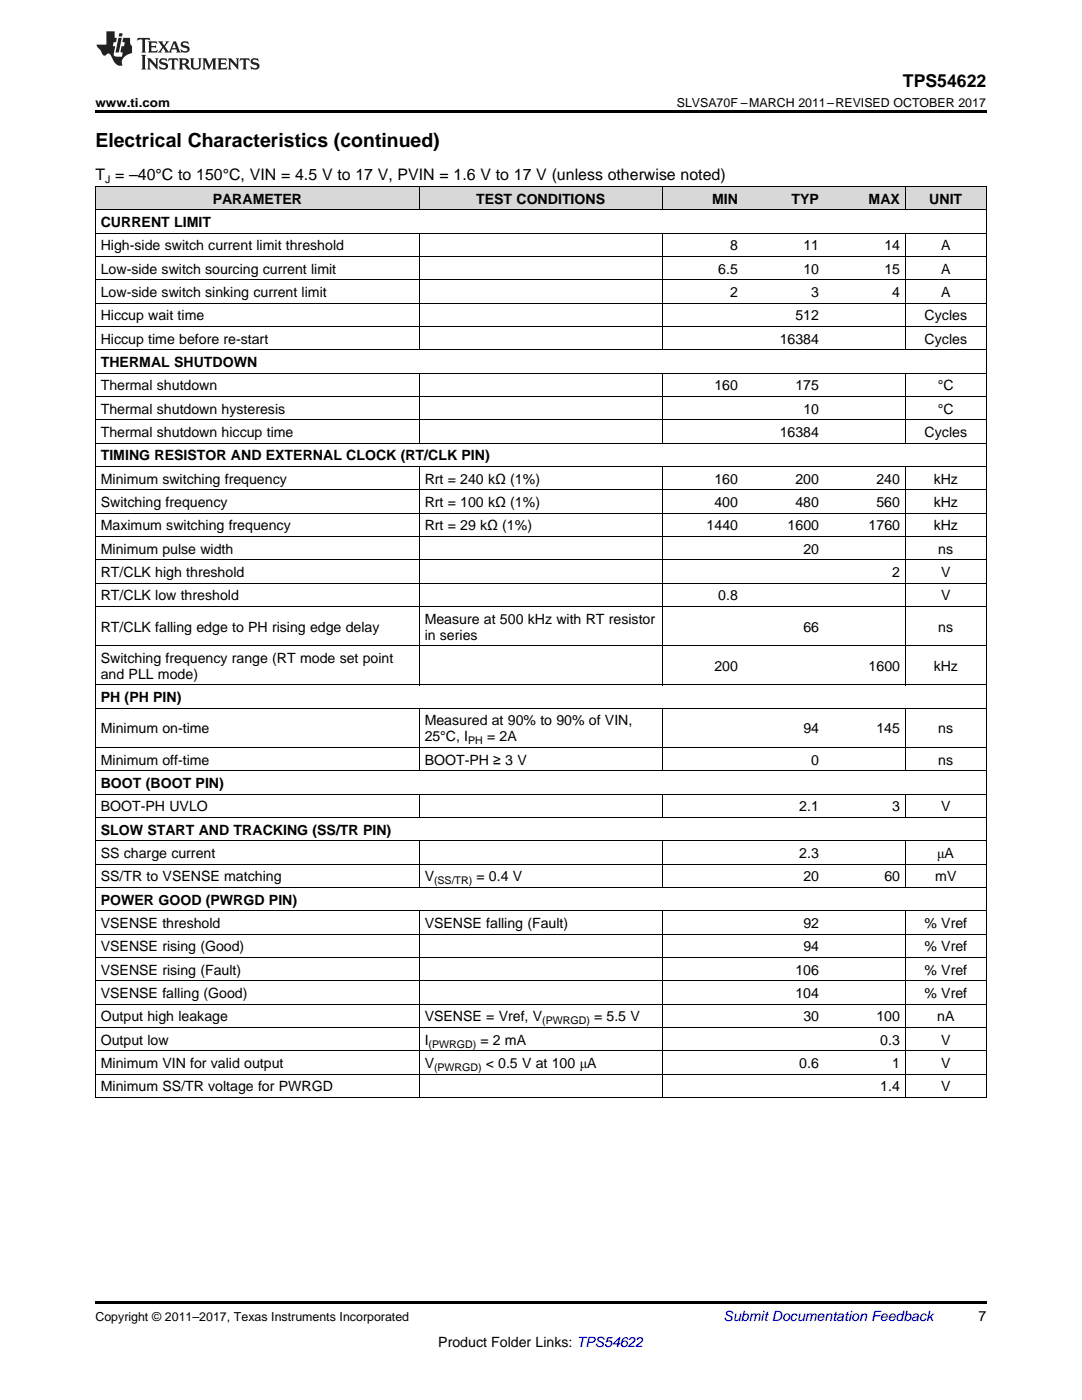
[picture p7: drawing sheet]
<svg xmlns="http://www.w3.org/2000/svg" width="216mm" height="279mm" viewBox="0 0 216 279" stroke-linecap="round" stroke-linejoin="round" font-family="sans-serif">
<defs><g id="words">
<text font-size="3.9" x="19" y="29.3">Electrical Characteristics (continued)</text>
<text font-size="3.5" x="180.2" y="17.3">TPS54622</text>
<text font-size="3.2" x="19" y="36">T = –40°C to 150°C, VIN = 4.5 V to 17 V, PVIN = 1.6 V to 17 V (unless otherwise noted)</text>
<g font-size="2.8">
<text x="42.4" y="40.6">PARAMETER</text>
<text x="95" y="40.6">TEST CONDITIONS</text>
<text x="142.1" y="40.6">MIN</text>
<text x="157.9" y="40.6">TYP</text>
<text x="173.3" y="40.6">MAX</text>
<text x="185.4" y="40.6">UNIT</text>
<text x="20.1" y="45.3">CURRENT LIMIT</text>
<text x="20.1" y="50">High-side switch current limit threshold</text>
<text x="145.7" y="50">8</text>
<text x="160.3" y="50">11</text>
<text x="176.5" y="50">14</text>
<text x="187.8" y="50">A</text>
<text x="20.1" y="54.6">Low-side switch sourcing current limit</text>
<text x="20.1" y="59.3">Low-side switch sinking current limit</text>
<text x="143.3" y="54.6">6.5</text>
<text x="145.7" y="59.3">2</text>
<text x="160.3" y="54.6">10</text>
<text x="161.9" y="59.3">3</text>
<text x="176.5" y="54.6">15</text>
<text x="178" y="59.3">4</text>
<text x="187.8" y="54.6">A</text>
<text x="187.8" y="59.3">A</text>
<text x="20.1" y="63.9">Hiccup wait time</text>
<text x="158.7" y="63.9">512</text>
<text x="184.5" y="63.9">Cycles</text>
<text x="20.1" y="68.6">Hiccup time before re-start</text>
<text x="155.6" y="68.6">16384</text>
<text x="184.5" y="68.6">Cycles</text>
<text x="20.1" y="73.2">THERMAL SHUTDOWN</text>
<text x="20.1" y="77.9">Thermal shutdown</text>
<text x="142.6" y="77.9">160</text>
<text x="158.7" y="77.9">175</text>
<text x="187.1" y="77.9">°C</text>
<text x="20.1" y="82.5">Thermal shutdown hysteresis</text>
<text x="160.3" y="82.5">10</text>
<text x="187.1" y="82.5">°C</text>
<text x="20.1" y="87.2">Thermal shutdown hiccup time</text>
<text x="155.6" y="87.2">16384</text>
<text x="184.5" y="87.2">Cycles</text>
<text x="20.1" y="91.9">TIMING RESISTOR AND EXTERNAL CLOCK (RT/CLK PIN)</text>
<text x="20.1" y="96.5">Minimum switching frequency</text>
<text x="20.1" y="101.2">Switching frequency</text>
<text x="84.7" y="96.5">Rrt = 240 kΩ (1%)</text>
<text x="84.7" y="101.2">Rrt = 100 kΩ (1%)</text>
<text x="142.6" y="96.5">160</text>
<text x="142.6" y="101.2">400</text>
<text x="158.7" y="96.5">200</text>
<text x="158.7" y="101.2">480</text>
<text x="174.9" y="96.5">240</text>
<text x="174.9" y="101.2">560</text>
<text x="186.3" y="96.5">kHz</text>
<text x="186.3" y="101.2">kHz</text>
<text x="20.1" y="105.8">Maximum switching frequency</text>
<text x="84.7" y="105.8">Rrt = 29 kΩ (1%)</text>
<text x="141" y="105.8">1440</text>
<text x="157.2" y="105.8">1600</text>
<text x="173.3" y="105.8">1760</text>
<text x="186.3" y="105.8">kHz</text>
<text x="20.1" y="110.5">Minimum pulse width</text>
<text x="160.3" y="110.5">20</text>
<text x="187.2" y="110.5">ns</text>
<text x="20.1" y="115.1">RT/CLK high threshold</text>
<text x="20.1" y="119.8">RT/CLK low threshold</text>
<text x="143.3" y="119.8">0.8</text>
<text x="178" y="115.1">2</text>
<text x="187.8" y="115.1">V</text>
<text x="187.8" y="119.8">V</text>
<text x="84.7" y="124.5">Measure at 500 kHz with RT resistor</text>
<text x="20.1" y="126">RT/CLK falling edge to PH rising edge delay</text>
<text x="84.7" y="127.6">in series</text>
<text x="160.3" y="126">66</text>
<text x="187.2" y="126">ns</text>
<text x="20.1" y="132.3">Switching frequency range (RT mode set point</text>
<text x="20.1" y="135.5">and PLL mode)</text>
<text x="142.6" y="133.9">200</text>
<text x="173.3" y="133.9">1600</text>
<text x="186.3" y="133.9">kHz</text>
<text x="20.1" y="140.1">PH (PH PIN)</text>
<text x="20.1" y="146.4">Minimum on-time</text>
<text x="84.7" y="144.8">Measured at 90% to 90% of VIN,</text>
<text x="84.7" y="148">25°C, I</text>
<text x="97.2" y="148">= 2A</text>
<text x="160.3" y="146.4">94</text>
<text x="174.9" y="146.4">145</text>
<text x="187.2" y="146.4">ns</text>
<text x="20.1" y="152.6">Minimum off-time</text>
<text x="84.7" y="152.6">BOOT-PH ≥ 3 V</text>
<text x="161.9" y="152.6">0</text>
<text x="187.2" y="152.6">ns</text>
<text x="20.1" y="157.3">BOOT (BOOT PIN)</text>
<text x="20.1" y="161.9">BOOT-PH UVLO</text>
<text x="159.5" y="161.9">2.1</text>
<text x="178" y="161.9">3</text>
<text x="187.8" y="161.9">V</text>
<text x="20.1" y="166.6">SLOW START AND TRACKING (SS/TR PIN)</text>
<text x="20.1" y="171.2">SS charge current</text>
<text x="159.5" y="171.2">2.3</text>
<text x="187" y="171.2">μA</text>
<text x="20.1" y="175.9">SS/TR to VSENSE matching</text>
<text x="84.7" y="175.9">V</text>
<text x="95.1" y="175.9">= 0.4 V</text>
<text x="160.3" y="175.9">20</text>
<text x="176.5" y="175.9">60</text>
<text x="186.6" y="175.9">mV</text>
<text x="20.1" y="180.6">POWER GOOD (PWRGD PIN)</text>
<text x="20.1" y="185.2">VSENSE threshold</text>
<text x="84.7" y="185.2">VSENSE falling (Fault)</text>
<text x="160.3" y="185.2">92</text>
<text x="184.5" y="185.2">% Vref</text>
<text x="20.1" y="189.9">VSENSE rising (Good)</text>
<text x="160.3" y="189.9">94</text>
<text x="184.5" y="189.9">% Vref</text>
<text x="20.1" y="194.5">VSENSE rising (Fault)</text>
<text x="158.7" y="194.5">106</text>
<text x="184.5" y="194.5">% Vref</text>
<text x="20.1" y="199.2">VSENSE falling (Good)</text>
<text x="20.1" y="203.8">Output high leakage</text>
<text x="84.7" y="203.8">VSENSE = Vref, V</text>
<text x="118.5" y="203.8">= 5.5 V</text>
<text x="158.7" y="199.2">104</text>
<text x="160.3" y="203.8">30</text>
<text x="174.9" y="203.8">100</text>
<text x="184.5" y="199.2">% Vref</text>
<text x="187" y="203.8">nA</text>
<text x="20.1" y="208.5">Output low</text>
<text x="84.7" y="208.5">I</text>
<text x="95.8" y="208.5">= 2 mA</text>
<text x="175.6" y="208.5">0.3</text>
<text x="187.8" y="208.5">V</text>
<text x="20.1" y="213.1">Minimum VIN for valid output</text>
<text x="84.7" y="213.1">V</text>
<text x="96.9" y="213.1">&lt; 0.5 V at 100 μA</text>
<text x="159.5" y="213.1">0.6</text>
<text x="178" y="213.1">1</text>
<text x="187.8" y="213.1">V</text>
<text x="20.1" y="217.8">Minimum SS/TR voltage for PWRGD</text>
<text x="175.6" y="217.8">1.4</text>
<text x="187.8" y="217.8">V</text>
<text x="195.3" y="263.6">7</text>
<text x="87.5" y="268.9">Product Folder Links: TPS54622</text>
</g>
<text font-size="2.8" fill="#0000c8" x="144.4" y="263.6">Submit Documentation Feedback</text>
<g font-size="2.5">
<text x="19" y="21.4">www.ti.com</text>
<text x="135" y="21.4">SLVSA70F –MARCH 2011–REVISED OCTOBER 2017</text>
<text x="19" y="263.6">Copyright © 2011–2017, Texas Instruments Incorporated</text>
</g>
<g font-size="2.1">
<text x="21" y="36.6">J</text>
<text x="93.4" y="148.5">PH</text>
<text x="86.6" y="176.5">(SS/TR)</text>
<text x="85.5" y="209.1">(PWRGD)</text>
<text x="108.2" y="204.4">(PWRGD)</text>
<text x="86.6" y="213.7">(PWRGD)</text>
</g>
</g></defs>
<g fill="#d8d8d8">
<path d="M19 37.3h16.2v4.6h-16.2z"/>
<path d="M35.2 37.3h48.5v4.6h-48.5z"/>
<path d="M83.7 37.3h48.5v4.6h-48.5z"/>
<path d="M132.2 37.3h16.1v4.6h-16.1z"/>
<path d="M148.3 37.3h16.2v4.6h-16.2z"/>
<path d="M164.5 37.3h16.2v4.6h-16.2z"/>
<path d="M180.7 37.3h16.1v4.6h-16.1z"/>
</g>
<path d="M19 22h177.8v.5h-177.8zM19 259.7h177.8v.5h-177.8z" fill="#000"/>
<g fill="none" stroke="#000" stroke-width=".2">
<path d="M19 37.2h177.8M19.1 37.2v181.9M83.6 37.2v4.7M132.1 37.2v4.7M180.6 37.2v4.7M196.8 37.2v181.9M19 55.8h177.8M19 51.2h177.8M19 46.5h177.8M19 41.9h177.8M83.6 46.6v23.2M132.1 46.6v23.2"/>
<path d="M180.6 46.6v23.2M19 79.1h177.8M19 74.5h177.8M19 69.8h177.8M19 65.1h177.8M19 60.5h177.8M83.6 74.5v14M132.1 74.5v14M180.6 74.5v14M19 97.7h177.8M19 93.1h177.8M19 88.4h177.8"/>
<path d="M19 83.8h177.8M83.6 93.1v43.6M132.1 93.1v43.6M180.6 93.1v43.6M19 116.4h177.8M19 111.7h177.8M19 107.1h177.8M19 102.4h177.8M19 136.7h177.8M19 128.9h177.8M19 121h177.8M19 158.5h177.8"/>
<path d="M19 153.8h177.8M19 149.2h177.8M19 141.3h177.8M83.6 141.4v12.5M83.6 158.5v4.7M132.1 141.4v12.5M132.1 158.5v4.7M180.6 141.4v12.5M180.6 158.5v4.7M19 177.1h177.8M19 172.5h177.8M19 167.8h177.8"/>
<path d="M19 163.1h177.8M83.6 167.9v9.3M132.1 167.9v9.3M180.6 167.9v9.3M19 195.7h177.8M19 191.1h177.8M19 186.4h177.8M19 181.8h177.8M83.6 181.8v37.3M132.1 181.8v37.3M180.6 181.8v37.3M19 219h177.8"/>
<path d="M19 214.4h177.8M19 209.7h177.8M19 205.1h177.8M19 200.4h177.8"/>
</g>
<g fill="#231f20">
<path d="M27.5 7.6l-.1 .5 .4-.2h.6v.1v2.1l-.2 .4h1l-.3-.4v-2.1l.1-.1h.5l.5 .2-.2-.5zM29.5 8.3l.2 .3v1.5l-.2 .4h1.8l.2-.6a1.04 1.04 0 0 1-1.3 .2v-.7h.6l.3 .2v-.6l-.3 .2h-.6v-.6l.8-.1 .4 .3-.2-.5zM31.5 8.3l.9 1.1-.9 1.1h.8l-.2-.2 .5-.7 .4 .7-.2 .2h1.5l-.1-.2 .1-.4h.9l.1 .4-.2 .2h1l-.3-.3-.7-1.9h-.5l-.9 2-.8-1 .9-1h-.8l.1 .3-.3 .5-.4-.6 .2-.2zM34.7 8.6l.4 1h-.7zM36.3 8.4a.63 .63 0 0 0-.2 .7 .63 .63 0 0 0 .6 .4l.6 .2 .1 .2a.75 .75 0 0 1-.7 .4 .75 .75 0 0 1-.6-.5l.1 .7 .1-.1a1.11 1.11 0 0 0 1.5-.6 1.13 1.13 0 0 0-1.2-.8l-.1-.4a1.04 1.04 0 0 1 1.2 .2l-.2-.5-.1 .1-.5-.2zM28.2 10.9l.2 .4v2.2l-.2 .4h1l-.3-.4v-2.2l.3-.4zM29.3 11.6l.3 .4v1.5l-.3 .4h.8l-.2-.4v-1.3l1.5 1.7v-1.9l.2-.4h-.7l.2 .4v.9l-1.1-1.3zM32 11.8a.62 .62 0 0 0-.2 .7 .62 .62 0 0 0 .6 .4l.6 .1 .1 .3a.76 .76 0 0 1-.7 .3 .76 .76 0 0 1-.6-.4l.1 .7 .1-.1a1.11 1.11 0 0 0 1.5-.6 1.13 1.13 0 0 0-1.2-.8l-.1-.4a1.04 1.04 0 0 1 1.2 .2l-.2-.6-.1 .1-.5-.1zM33.7 11.6l-.2 .6a.61 .61 0 0 1 .8-.3v1.6l-.2 .4h.9l-.2-.4v-1.6a.63 .63 0 0 1 .8 .3l-.2-.6zM35.6 11.6l.3 .4v1.5l-.3 .4h1l-.2-.2v-.8l.5 .2a.76 .76 0 0 0 1.2 .7l-1-1a.58 .58 0 0 0 .6-.5 .58 .58 0 0 0-.5-.6zM36.4 11.9h.1a.45 .45 0 0 1 .5 .1 .45 .45 0 0 1 .1 .5l-.7 .2zM37.9 11.6l.2 .2a2.17 2.17 0 0 0 .3 1.9 .99 .99 0 0 0 1.6-.6v-1.1l.2-.4h-.7l.2 .2a1.92 1.92 0 0 1-.2 1.8 .6 .6 0 0 1-.9-.5v-1.1l.2-.4zM40.4 11.6l.2 .4v1.5l-.2 .4h.7l-.2-.4v-1.4l.8 1.8 .8-1.8v1.4l-.2 .4h.9l-.2-.4v-1.5l.2-.4h-.8l-.6 1.5-.6-1.5zM43.4 11.6l.2 .4v1.5l-.2 .4h1.8l.2-.6a1.04 1.04 0 0 1-1.3 .1v-.6h.5l.4 .2v-.6l-.4 .2h-.5v-.7h.8l.3 .3-.1-.6zM45.5 11.6l.2 .4v1.5l-.2 .4h.7l-.2-.4v-1.3l1.5 1.7v-1.9l.2-.4h-.7l.2 .4v.9l-1.1-1.3zM47.9 11.6l-.1 .6a.61 .61 0 0 1 .8-.3v1.6l-.3 .4h1l-.3-.4 .1-1.6a.63 .63 0 0 1 .7 .3l-.1-.6zM50.2 11.8a.62 .62 0 0 0-.2 .7 .62 .62 0 0 0 .6 .4l.6 .1 .2 .3a.76 .76 0 0 1-.8 .3 .76 .76 0 0 1-.6-.4l.1 .7 .2-.1a1.11 1.11 0 0 0 1.5-.6 1.13 1.13 0 0 0-1.3-.8l-.1-.4a1.04 1.04 0 0 1 1.2 .2l-.1-.6-.2 .1-.5-.1z"/>
<path d="M21.2 6.3v2.6h-1.9l.1 .4 .7 .9a.91 .91 0 0 0 1 .8 .56 .56 0 0 1 .5-.3 .56 .56 0 0 1 .5 .3l.4 .8a1.53 1.53 0 0 0 1.9 1.2 1.54 1.54 0 0 1 1-2.1l.9-.3v-1.4a1.52 1.52 0 0 1-.3-1.6h-1.4l-.2 .8h.5l-.2 .8h-.4l-.2 1v.2l.4 .1-.2 .8a1.93 1.93 0 0 1-1.6-.3l.3-1.8h-.5l.2-.8h.4l.2-.8h-.4v-1.3zM23.6 7.6l-.6 2.9h.7l.6-2.9zM23.8 6.6l-.1 .7h.6l.2-.7z"/>
</g>
<use href="#words"/>
</svg>
